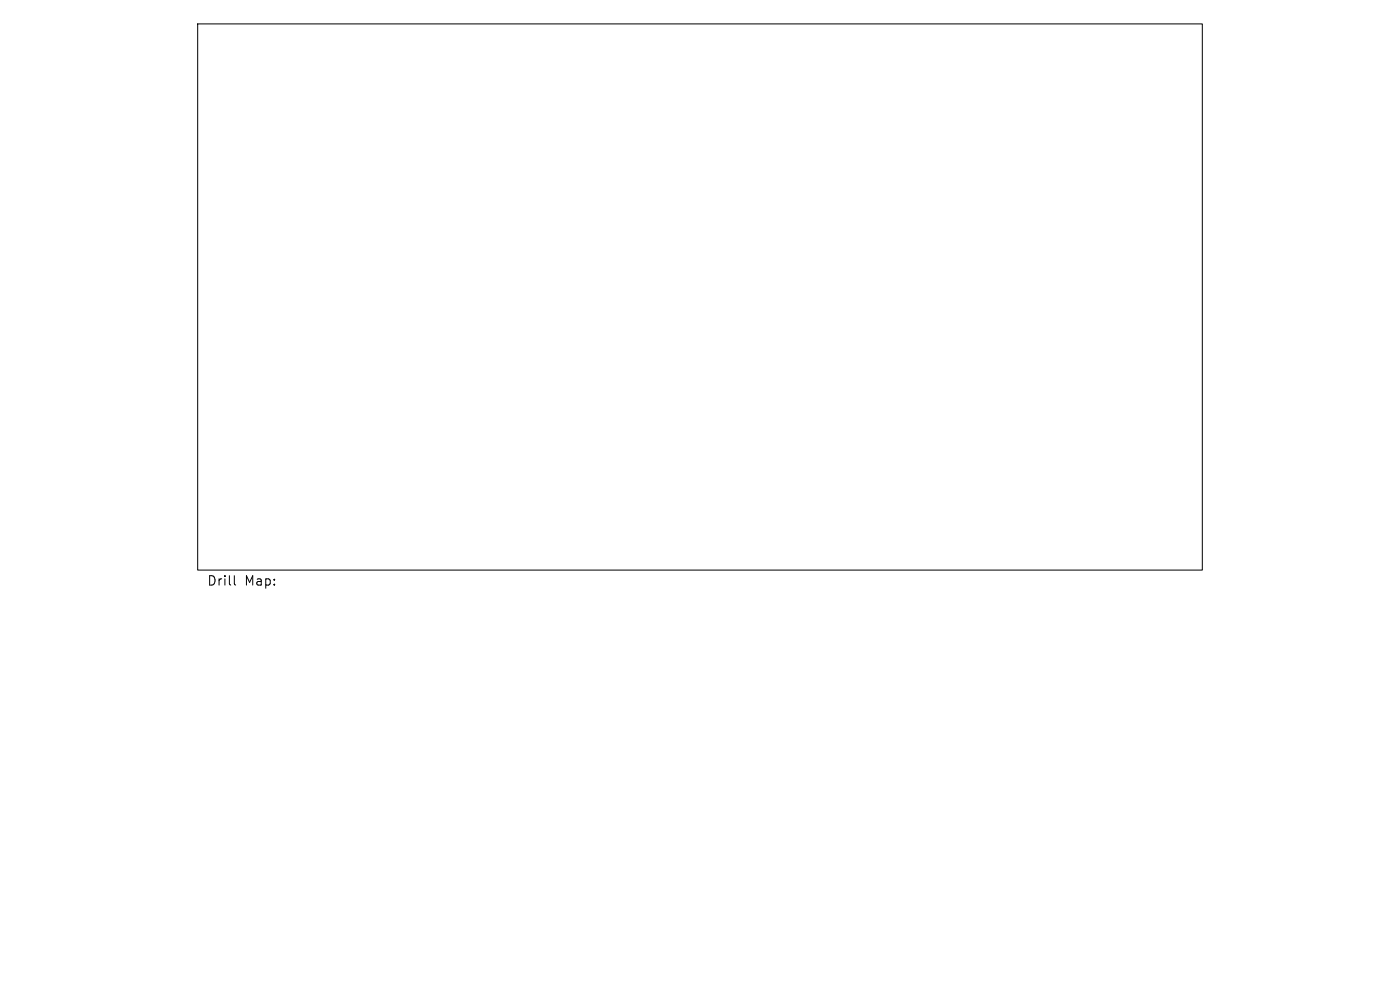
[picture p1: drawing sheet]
<svg xmlns="http://www.w3.org/2000/svg" width="297mm" height="210mm" viewBox="0 0 297 210" stroke-linecap="round" stroke-linejoin="round" font-family="sans-serif">
<defs><g id="words">
<g font-size="2.8">
<text x="43.9" y="124.5">Drill</text>
<text x="51.9" y="124.5">Map:</text>
</g>
</g></defs>
<path d="M41.9 5.1h213.2v115.8h-213.2zM49.7 122.1v1.7l.3 .3" fill="none" stroke="#000" stroke-width=".21"/>
<use href="#words"/>
</svg>
